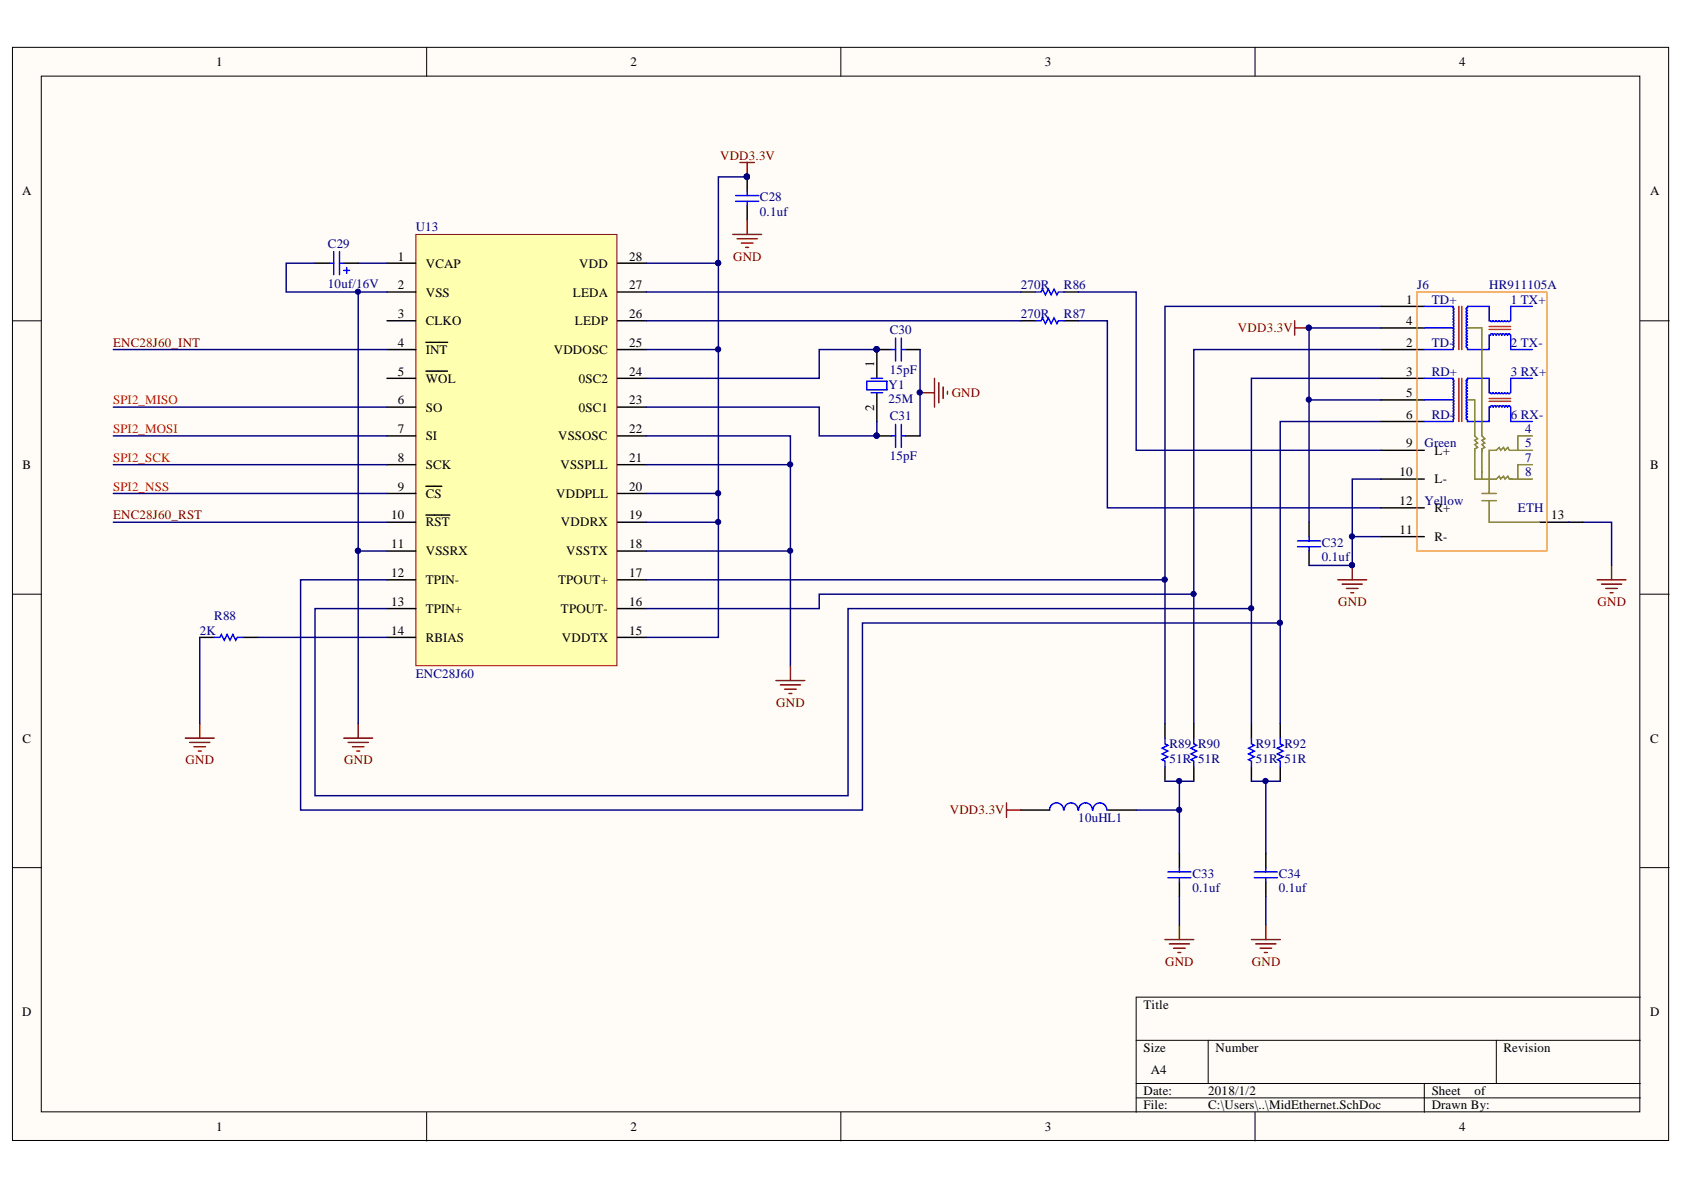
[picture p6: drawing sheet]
<svg xmlns="http://www.w3.org/2000/svg" width="297mm" height="210mm" viewBox="0 0 297 210" stroke-linecap="round" stroke-linejoin="round" font-family="sans-serif">
<defs><g id="words">
<g font-size="2.3">
<text x="38.1" y="11.7">1</text>
<text x="111.2" y="11.7">2</text>
<text x="184.3" y="11.7">3</text>
<text x="257.4" y="11.7">4</text>
<text x="3.9" y="34.5">A</text>
<text x="291.1" y="34.5">A</text>
<text x="70.2" y="46">1</text>
<text x="75.1" y="47.2">VCAP</text>
<text x="102.2" y="47.2">VDD</text>
<text x="111" y="46">28</text>
<text x="70.2" y="51">2</text>
<text x="75.1" y="52.3">VSS</text>
<text x="101.1" y="52.3">LEDA</text>
<text x="111" y="51">27</text>
<text x="248" y="53.6">1</text>
<text x="70.2" y="56.1">3</text>
<text x="75.1" y="57.4">CLKO</text>
<text x="101.4" y="57.4">LEDP</text>
<text x="111" y="56.1">26</text>
<text x="248" y="57.4">4</text>
<text x="70.2" y="61.2">4</text>
<text x="75.1" y="62.4">INT</text>
<text x="97.7" y="62.4">VDDOSC</text>
<text x="111" y="61.2">25</text>
<text x="154.2" y="64.7" transform="rotate(-90 154.2 64.7)">1</text>
<text x="248" y="61.2">2</text>
<text x="70.2" y="66.2">5</text>
<text x="70.2" y="71.3">6</text>
<text x="75.1" y="67.5">WOL</text>
<text x="102.1" y="67.5">0SC2</text>
<text x="111" y="71.3">23</text>
<text x="111" y="66.2">24</text>
<text x="248" y="66.2">3</text>
<text x="248" y="70.1">5</text>
<text x="70.2" y="76.4">7</text>
<text x="75.1" y="72.6">SO</text>
<text x="75.1" y="77.7">SI</text>
<text x="98.4" y="77.7">VSSOSC</text>
<text x="102.1" y="72.6">0SC1</text>
<text x="111" y="76.4">22</text>
<text x="154.2" y="72.4" transform="rotate(-90 154.2 72.4)">2</text>
<text x="248" y="73.9">6</text>
<text x="4" y="82.7">B</text>
<text x="70.2" y="81.5">8</text>
<text x="75.1" y="82.7">SCK</text>
<text x="98.9" y="82.7">VSSPLL</text>
<text x="111" y="81.5">21</text>
<text x="246.9" y="84">10</text>
<text x="248" y="78.9">9</text>
<text x="253" y="80.2">L+</text>
<text x="291.1" y="82.7">B</text>
<text x="70.2" y="86.5">9</text>
<text x="75.1" y="87.8">CS</text>
<text x="98.1" y="87.8">VDDPLL</text>
<text x="111" y="86.5">20</text>
<text x="246.9" y="89.1">12</text>
<text x="253" y="85.3">L-</text>
<text x="69" y="91.6">10</text>
<text x="75.1" y="92.9">RST</text>
<text x="98.9" y="92.9">VDDRX</text>
<text x="111" y="91.6">19</text>
<text x="246.9" y="94.1">11</text>
<text x="253" y="95.4">R-</text>
<text x="253" y="90.3">R+</text>
<text x="273.6" y="91.6">13</text>
<text x="69" y="96.7">11</text>
<text x="69" y="101.7">12</text>
<text x="75.1" y="97.9">VSSRX</text>
<text x="99.9" y="97.9">VSSTX</text>
<text x="111" y="101.7">17</text>
<text x="111" y="96.7">18</text>
<text x="69" y="106.9">13</text>
<text x="75.1" y="103">TPIN-</text>
<text x="98.4" y="103">TPOUT+</text>
<text x="111" y="106.9">16</text>
<text x="69" y="112">14</text>
<text x="75.1" y="108.2">TPIN+</text>
<text x="75.1" y="113.2">RBIAS</text>
<text x="98.9" y="108.2">TPOUT-</text>
<text x="99.1" y="113.2">VDDTX</text>
<text x="111" y="112">15</text>
<text x="4" y="131">C</text>
<text x="291.1" y="131">C</text>
<text x="3.9" y="179.2">D</text>
<text x="201.7" y="177.9">Title</text>
<text x="291.1" y="179.2">D</text>
<text x="201.7" y="185.6">Size</text>
<text x="214.4" y="185.6">Number</text>
<text x="265.2" y="185.6">Revision</text>
<text x="203" y="189.4">A4</text>
<text x="201.7" y="193.2">Date:</text>
<text x="201.7" y="195.7">File:</text>
<text x="213.1" y="193.2">2018/1/2</text>
<text x="213.1" y="195.7">C:\Users\..\MidEthernet.SchDoc</text>
<text x="252.5" y="193.2">Sheet</text>
<text x="252.5" y="195.7">Drawn By:</text>
<text x="260.1" y="193.2">of</text>
<text x="38.1" y="199.5">1</text>
<text x="111.2" y="199.5">2</text>
<text x="184.3" y="199.5">3</text>
<text x="257.4" y="199.5">4</text>
</g>
<g font-size="2.3" fill="#800000">
<text x="127" y="28.1">VDD3.3V</text>
<text x="129.3" y="46">GND</text>
<text x="218.4" y="58.6">VDD3.3V</text>
<text x="20" y="61.2">ENC28J60_INT</text>
<text x="167.9" y="70.1">GND</text>
<text x="20" y="91.6">ENC28J60_RST</text>
<text x="236" y="106.9">GND</text>
<text x="281.8" y="106.9">GND</text>
<text x="136.9" y="124.6">GND</text>
<text x="32.7" y="134.8">GND</text>
<text x="60.7" y="134.8">GND</text>
<text x="167.5" y="143.6">VDD3.3V</text>
<text x="205.5" y="170.3">GND</text>
<text x="220.8" y="170.3">GND</text>
</g>
<g font-size="2.3" fill="#000080">
<text x="134" y="35.5">C28</text>
<text x="73.3" y="40.8">U13</text>
<text x="134" y="38">0.1uf</text>
<text x="57.8" y="43.7">C29</text>
<text x="57.8" y="50.8">10uf/16V</text>
<text x="180.1" y="51">270R</text>
<text x="187.7" y="51">R86</text>
<text x="250" y="51">J6</text>
<text x="252.5" y="53.6">TD+</text>
<text x="262.7" y="51">HR911105A</text>
<text x="266.5" y="53.6">1 TX+</text>
<text x="157" y="58.9">C30</text>
<text x="180.1" y="56.1">270R</text>
<text x="187.7" y="56.1">R87</text>
<text x="157" y="66">15pF</text>
<text x="252.5" y="61.2">TD-</text>
<text x="266.5" y="61.2">2 TX-</text>
<text x="156.7" y="71.1">25M</text>
<text x="156.7" y="68.5">Y1</text>
<text x="252.5" y="66.2">RD+</text>
<text x="266.5" y="66.2">3 RX+</text>
<text x="157" y="74.1">C31</text>
<text x="252.5" y="73.9">RD-</text>
<text x="266.5" y="73.9">6 RX-</text>
<text x="269" y="76.4">4</text>
<text x="157" y="81.2">15pF</text>
<text x="251.3" y="78.9">Green</text>
<text x="269" y="78.9">5</text>
<text x="269" y="81.5">7</text>
<text x="269" y="84">8</text>
<text x="251.3" y="89.1">Yellow</text>
<text x="267.8" y="90.3">ETH</text>
<text x="233.2" y="98.9">0.1uf</text>
<text x="233.2" y="96.4">C32</text>
<text x="35.3" y="112">2K</text>
<text x="37.8" y="109.4">R88</text>
<text x="73.3" y="119.6">ENC28J60</text>
<text x="206.3" y="132">R89 R90</text>
<text x="221.5" y="132">R91 R92</text>
<text x="206.3" y="134.5">51R 51R</text>
<text x="221.5" y="134.5">51R 51R</text>
<text x="190.2" y="144.9">10uHL1</text>
<text x="210.3" y="154.8">C33</text>
<text x="225.6" y="154.8">C34</text>
<text x="210.3" y="157.3">0.1uf</text>
<text x="225.6" y="157.3">0.1uf</text>
</g>
<g font-size="2.3" fill="#f00">
<text x="20" y="71.3">SPI2_MISO</text>
<text x="20" y="76.4">SPI2_MOSI</text>
<text x="20" y="81.5">SPI2_SCK</text>
<text x="20" y="86.5">SPI2_NSS</text>
</g>
</g></defs>
<g fill="#fffcf8" stroke="#000" stroke-width=".18">
<path d="M2.2 8.4h292.1v192.8h-292.1z"/>
<path d="M7.3 13.4h281.9v182.7h-281.9z"/>
</g>
<g fill="none" stroke="#000" stroke-width=".18">
<path d="M75.3 8.4v5M148.3 8.4v5M221.4 8.4v5M2.2 56.6h5.1M289.3 56.6h5.1M2.2 104.8h5.1M289.3 104.8h5.1M2.2 153h5.1M289.3 153h5.1M289.3 175.9h-88.9v20.3M75.3 196.2v5.1M148.3 196.2v5.1"/>
<path d="M200.4 183.5h88.9M200.4 191.1h88.9M200.4 193.7h88.9M213.1 183.5v7.6M221.4 196.2v5.1M251.2 191.1v5.1M263.9 183.5v7.6"/>
</g>
<path d="M73.4 41.4h35.4v76h-35.4z" fill="#ffffb0" stroke="#800000" stroke-width=".18"/>
<g fill="none" stroke="#000" stroke-width=".25">
<path d="M131.8 31.2v2.5M131.8 36.3v2.5M55.6 46.4h2.5M60.6 46.4h2.6M68.3 46.4h5.1M68.3 51.5h5.1M68.3 56.6h5.1M108.9 46.4h5.1M108.9 51.5h5.1M108.9 56.6h5.1M180.1 51.5h2.5M180.1 56.6h2.5"/>
<path d="M187.7 51.5h2.5M187.7 56.6h2.5M243.6 54h7.6M243.6 57.9h7.6M68.3 61.7h5.1M68.3 66.7h5.1M68.3 71.8h5.1M68.3 76.9h5.1M75.1 60.4h3.8M75.1 65.5h3.8M108.9 61.7h5.1M108.9 66.7h5.1"/>
<path d="M108.9 71.8h5.1M108.9 76.9h5.1M154.7 76.9h2.5M154.7 69.3v5M157.2 61.7h-2.5v5M159.7 61.7h2.6M159.7 76.9h2.6M243.6 61.7h7.6M243.6 66.7h7.6M243.6 70.5h7.6M243.6 74.3h7.6M243.6 79.4h7.6"/>
<path d="M68.3 82h5.1M68.3 87h5.1M68.3 92.1h5.1M68.3 97.2h5.1M75.1 85.8h2.8M75.1 90.8h4.2M108.9 82h5.1M108.9 87h5.1M108.9 92.1h5.1M108.9 97.2h5.1M230.9 92.1v2.6M230.9 97.2v2.5"/>
<path d="M243.6 84.5h7.6M243.6 94.7h7.6M243.6 89.6h7.6M271.6 92.1h7.6M35.2 112.4h2.6M42.9 112.4h2.5M68.3 102.3h5.1M68.3 107.3h5.1M68.3 112.4h5.1M108.9 102.3h5.1M108.9 107.3h5.1M108.9 112.4h5.1"/>
<path d="M205.5 127.7v2.5M205.5 135.3v2.5M210.6 127.7v2.5M210.6 135.3v2.5M220.7 127.7v2.5M220.7 135.3v2.5M225.8 127.7v2.5M225.8 135.3v2.5M180.1 142.9h5.1M195.3 142.9h5.1M208 150.5v2.5M208 155.6v2.5"/>
<path d="M223.3 150.5v2.5M223.3 155.6v2.5"/>
</g>
<g fill="none" stroke="#000080" stroke-width=".25">
<path d="M131.8 31.2h-5.1v15.2h-12.7M55.6 46.4h-5.1v5.1h17.8M63.2 46.4h5.1M63.2 51.5v45.7M114 51.5h66.1M114 56.6h66.1M126.7 46.4v66h-12.7M190.2 51.5h10.2v27.9h43.2M190.2 56.6h5.1v33h48.3M243.6 54h-38.1v73.7M243.6 57.9h-12.7v34.2M20 61.7h48.3"/>
<path d="M20 71.8h48.3M20 76.9h48.3M114 76.9h25.4v40.6M114 71.8h30.5v5.1h10.2v-2.6M114 61.7h12.7M154.7 61.7h-10.2v5h-30.5M162.3 61.7v15.2M230.9 70.5h12.7M243.6 61.7h-33v66M243.6 66.7h-22.9v61M243.6 74.3h-17.8v53.4M20 82h48.3"/>
<path d="M20 87h48.3M20 92.1h48.3M68.3 97.2h-5.1v30.5M114 82h25.4M114 87h12.7M114 92.1h12.7M114 97.2h25.4M238.5 94.7h5.1M243.6 84.5h-5.1v15.2h-7.6M276.6 92.1h.1M279.2 92.1h5.1v7.6M35.2 112.4v15.3"/>
<path d="M45.4 112.4h22.9M68.3 107.3h-12.7v33h94v-33h71.1M68.3 102.3h-15.3v40.6h99.1v-33h73.7M114 102.3h91.5M210.6 104.8h-66.1v2.5h-30.5M205.5 137.8h5.1M208 137.8v12.7M220.7 137.8h5.1M223.3 137.8v12.7M200.4 142.9h7.6M208 158.1v5.1M223.3 158.1v5.1"/>
</g>
<g fill="none" stroke="#800000" stroke-width=".25">
<path d="M130.5 28.7h2.6M131.8 28.7v2.5M131.8 38.8v2.6M129.3 41.4h5M130 42.1h3.6M130.8 42.9h2M131.5 43.6h.6M228.4 56.6v2.5M228.4 57.9h2.5M162.3 69.3h2.5M164.8 66.7v5.1M165.6 67.5v3.5"/>
<path d="M166.4 68.3v2M167.1 69v.5M238.5 99.7v2.6M284.3 99.7v2.6M139.4 117.5v2.5M236 102.3h5.1M236.7 103h3.6M237.5 103.8h2M238.3 104.6h.5M281.7 102.3h5.1M282.5 103h3.5M283.2 103.8h2.1"/>
<path d="M284 104.6h.5M32.7 130.2h5.1M33.5 131h3.5M34.2 131.7h2.1M35 132.5h.5M35.2 127.7v2.5M60.6 130.2h5.1M61.4 131h3.6M62.2 131.7h2M62.9 132.5h.5M63.2 127.7v2.5M136.9 120h5.1"/>
<path d="M137.6 120.8h3.6M138.4 121.6h2M139.2 122.3h.5M177.5 141.6v2.6M177.5 142.9h2.6M205.5 165.7h5.1M206.3 166.5h3.5M207 167.3h2M207.8 168h.5M208 163.2v2.5M220.7 165.7h5.1M221.5 166.5h3.6"/>
<path d="M222.3 167.3h2M223 168h.5M223.3 163.2v2.5"/>
</g>
<g fill="#000080" stroke="#000080" stroke-width=".18">
<circle cx="63.1" cy="97.1" r=".46"/>
<circle cx="63.1" cy="51.5" r=".46"/>
<circle cx="131.7" cy="31.2" r=".47"/>
<circle cx="126.7" cy="46.4" r=".46"/>
<circle cx="126.7" cy="92.1" r=".46"/>
<circle cx="126.7" cy="61.6" r=".46"/>
<circle cx="126.7" cy="87" r=".46"/>
<circle cx="210.5" cy="104.8" r=".46"/>
<circle cx="139.4" cy="81.9" r=".46"/>
<circle cx="139.4" cy="97.1" r=".46"/>
<circle cx="162.2" cy="69.2" r=".46"/>
<circle cx="154.6" cy="61.6" r=".46"/>
<circle cx="154.6" cy="76.8" r=".46"/>
<circle cx="208" cy="137.8" r=".46"/>
<circle cx="223.2" cy="137.8" r=".46"/>
<circle cx="208" cy="142.8" r=".46"/>
<circle cx="205.4" cy="102.2" r=".47"/>
<circle cx="220.7" cy="107.3" r=".46"/>
<circle cx="225.8" cy="109.8" r=".47"/>
<circle cx="238.5" cy="94.6" r=".46"/>
<circle cx="238.5" cy="99.7" r=".46"/>
<circle cx="230.8" cy="57.8" r=".46"/>
<circle cx="230.9" cy="70.5" r=".46"/>
</g>
<g fill="none" stroke="#00f" stroke-width=".25">
<path d="M129.8 34.5h4M129.8 35.5h4M131.8 33.7v.8M131.8 35.5v.8M58.1 46.4h.8M58.9 44.4v4.1M59.9 44.4v4.1M59.9 46.4h.7M60.6 47.7h1.1M61.2 47.2v1M158 59.6v4.1M159 59.6v4.1"/>
<path d="M182.6 51.5h1l.3-.5 .5 1 .5-1 .5 1 .5-1 .5 1 .3-.5h1M182.6 56.6h1l.3-.5 .5 1 .5-1 .5 1 .5-1 .5 1 .3-.5h1M251.2 57.9h5.1l.2 .1-.2 .3M251.2 54h5.1v.3l.2 .2-.2 .2M256.3 56.3l.2 .2-.2 .2M256.3 56.8l.2 .2-.2 .3M256.3 57.4l.2 .1-.2 .3M256.3 58.4l.2 .1-.2 .3M256.3 58.9l.2 .1-.2 .3M256.3 59.4l.2 .1-.2 .3M256.3 59.9l.2 .1-.2 .3M256.3 55.3l.2 .2-.2 .2"/>
<path d="M256.3 55.8l.2 .2-.2 .2M256.3 54.8l.2 .2-.2 .2M258.8 54.7l-.2-.2 .3-.2v-.3h3.8v2.6l.5 .1 .1-.1M258.9 58.9l-.3 .1 .2 .3M258.9 58.4l-.3 .1 .2 .3M258.9 57.9l-.3 .1v.2l.2 .1M258.9 57.3l-.3 .2v.2l.2 .1M258.9 56.8l-.3 .2v.2l.2 .1M258.9 56.3l-.3 .2 .2 .2M258.9 55.8l-.3 .2 .2 .2M258.9 55.3l-.3 .2 .2 .2M258.9 59.9l-.3 .1 .2 .3"/>
<path d="M258.9 59.4l-.3 .1 .2 .3M258.9 54.8l-.3 .2 .2 .2M263.3 59.1l-.2-.2h-.1l-.1 .2h-.2v2.6h-3.8v-.3M263.8 56.6l-.1 .1-.3-.1M263.8 59.1l-.1-.2h-.2l-.1 .2M264.3 56.6l-.1 .1-.3-.1M264.3 59.1l-.1-.2-.3 .2M264.8 56.6l-.1 .1-.2-.1M264.8 59.1l-.1-.2-.2 .2M265.4 56.6l-.2 .1-.2-.1M265.4 59.1l-.2-.2-.2 .2M265.9 56.6l-.2 .1-.2-.1"/>
<path d="M265.9 59.1l-.2-.2-.2 .2M266.4 56.6l-.2 .1-.2-.1M266.4 59.1l-.2-.2h-.2v.2M266.5 59.1v2.6h3.8M270.3 54h-3.8v2.6M152.9 67.2h3.5v1.6h-3.5zM153.7 69.3h2M153.7 66.7h2M157.2 61.7h.8M157.2 76.9h.8M158 74.9v4M159 74.9v4"/>
<path d="M159 61.7h.7M159 76.9h.7M251.2 70.5l5.1 .1 .2 .1-.2 .2M251.2 66.7h5.1v.3l.2 .2-.2 .2M256.3 60.4l.2 .2-.2 .2M256.3 60.9l.2 .2-.2 .2M256.3 69l.2 .2-.2 .2M256.3 69.5l.2 .2-.2 .2M256.3 70l.2 .2-.2 .2M256.3 71.1l.2 .1-.2 .3M256.3 71.6l.2 .1-.2 .3M256.3 72.1l.2 .1-.2 .3"/>
<path d="M256.3 72.6l.2 .1-.2 .3M256.3 68l.2 .2-.2 .2M256.3 68.5l.2 .2-.2 .2M256.3 67.5l.2 .2-.2 .2M256.3 73.1l.2 .1-.2 .3M256.3 73.6l.2 .2-.2 .2M256.3 61.4v.3h-5.1M256.3 74.1v.2h-5.1M258.8 67.4l-.2-.3 .3-.1v-.3h3.8v2.6l.5 .1 .1-.1M258.9 71.6l-.3 .1 .2 .3M258.9 71.1l-.3 .1 .2 .3M258.9 70.5l-.3 .2 .2 .2"/>
<path d="M258.9 70l-.3 .2 .2 .2M258.9 69.5l-.3 .2 .2 .2M258.9 69l-.3 .2v.1l.2 .1M258.9 68.5l-.3 .2v.1l.2 .1M258.9 68l-.3 .2v.1l.2 .1M258.9 72.6l-.3 .1v.2l.2 .1M258.9 72.1l-.3 .1v.2l.2 .1M258.9 73.6l-.3 .1 .2 .3M258.9 73.1l-.3 .1 .2 .3M258.9 67.5l-.3 .2 .2 .2M258.9 60.9l-.3 .2v.1l.2 .1M258.9 60.4l-.3 .1 .2 .3"/>
<path d="M262.9 71.8h-.2v2.5h-3.8v-.2M263.3 71.8l-.2-.2h-.1l-.1 .2M263.8 71.8l-.1-.2h-.2l-.1 .2M263.8 69.3l-.1 .1-.3-.1M264.3 71.8l-.1-.2-.3 .2M264.3 69.3l-.1 .1-.3-.1M264.8 71.8l-.1-.2-.2 .2M264.8 69.3l-.1 .1-.3-.1M265.4 71.8l-.2-.2-.2 .2M265.4 69.3l-.2 .1-.2-.1M265.9 71.8l-.2-.2-.2 .2M265.9 69.3l-.2 .1-.2-.1"/>
<path d="M266.4 71.8l-.2-.2h-.2v.2M266.4 69.3l-.2 .1-.3-.1M266.5 71.8v2.5h3.8M270.3 66.7h-3.8v2.6M228.9 95.4h4M228.9 96.4h4M230.9 94.7v.7M230.9 96.4v.8M37.8 112.4h1l.2-.5 .6 1 .5-1 .5 1 .5-1 .5 1 .2-.5h1.1M205.5 130.2v1l.5 .3-1 .5 1 .5-1 .5 1 .5-1 .5 .5 .3v1M210.6 130.2v1l.5 .3-1 .5 1 .5-1 .5 1 .5-1 .5 .5 .3v1M220.7 130.2v1l.5 .3-1 .5 1 .5-1 .5 1 .5-1 .5 .5 .3v1"/>
<path d="M225.8 130.2v1l.5 .3-1 .5 1 .5-1 .5 1 .5-1 .5 .5 .3v1M187.6 142.9a1.23 1.23 0 0 0-1.2-1.3 1.23 1.23 0 0 0-1.3 1.3M190.1 142.9a1.22 1.22 0 0 0-1.2-1.3 1.22 1.22 0 0 0-1.2 1.3M192.7 142.9a1.22 1.22 0 0 0-1.2-1.3 1.22 1.22 0 0 0-1.3 1.3M195.2 142.9a1.22 1.22 0 0 0-1.2-1.3 1.22 1.22 0 0 0-1.2 1.3M206 153.8h4.1M206 154.8h4.1M208 153v.8M208 154.8v.8M221.2 153.8h4.1M221.2 154.8h4.1M223.3 153v.8"/>
<path d="M223.3 154.8v.8"/>
</g>
<path d="M257.3 54v7.7M257.8 54v7.7M262.7 57.6h3.8M262.7 58.1h3.8M257.3 66.7v7.6M257.8 66.7v7.6M262.7 70.3h3.8M262.7 70.8h3.8" fill="none" stroke="#bf0000" stroke-width=".25"/>
<path d="M258.9 57.9h2.5v19l.5 .5-.5 .2 .5 .6-.5 .2 .5 .5-.5 .3v5.3M258.9 70.5h1.2v6.4l.5 .5-.5 .2 .5 .6-.5 .2 .5 .5-.5 .3v5.3h3.8l.5-.5 .3 .5 .5-.5 .3 .5 .5-.5 .2 .5h4.1M266.2 79.4l-.2-.5-.5 .5-.3-.5-.5 .5-.3-.5-.5 .5h-1.2v7.6M266.5 79.4h3.8M270.3 76.9h-2.6v2.5M261.4 88.3h2.5M261.4 87h2.5M262.7 88.3v3.8h8.9M270.3 82h-2.6v2.5" fill="none" stroke="#808000" stroke-width=".25"/>
<path d="M250 51.5h22.8v45.7h-22.8z" fill="none" stroke="#ff9c00" stroke-width=".25"/>
<use href="#words"/>
</svg>
